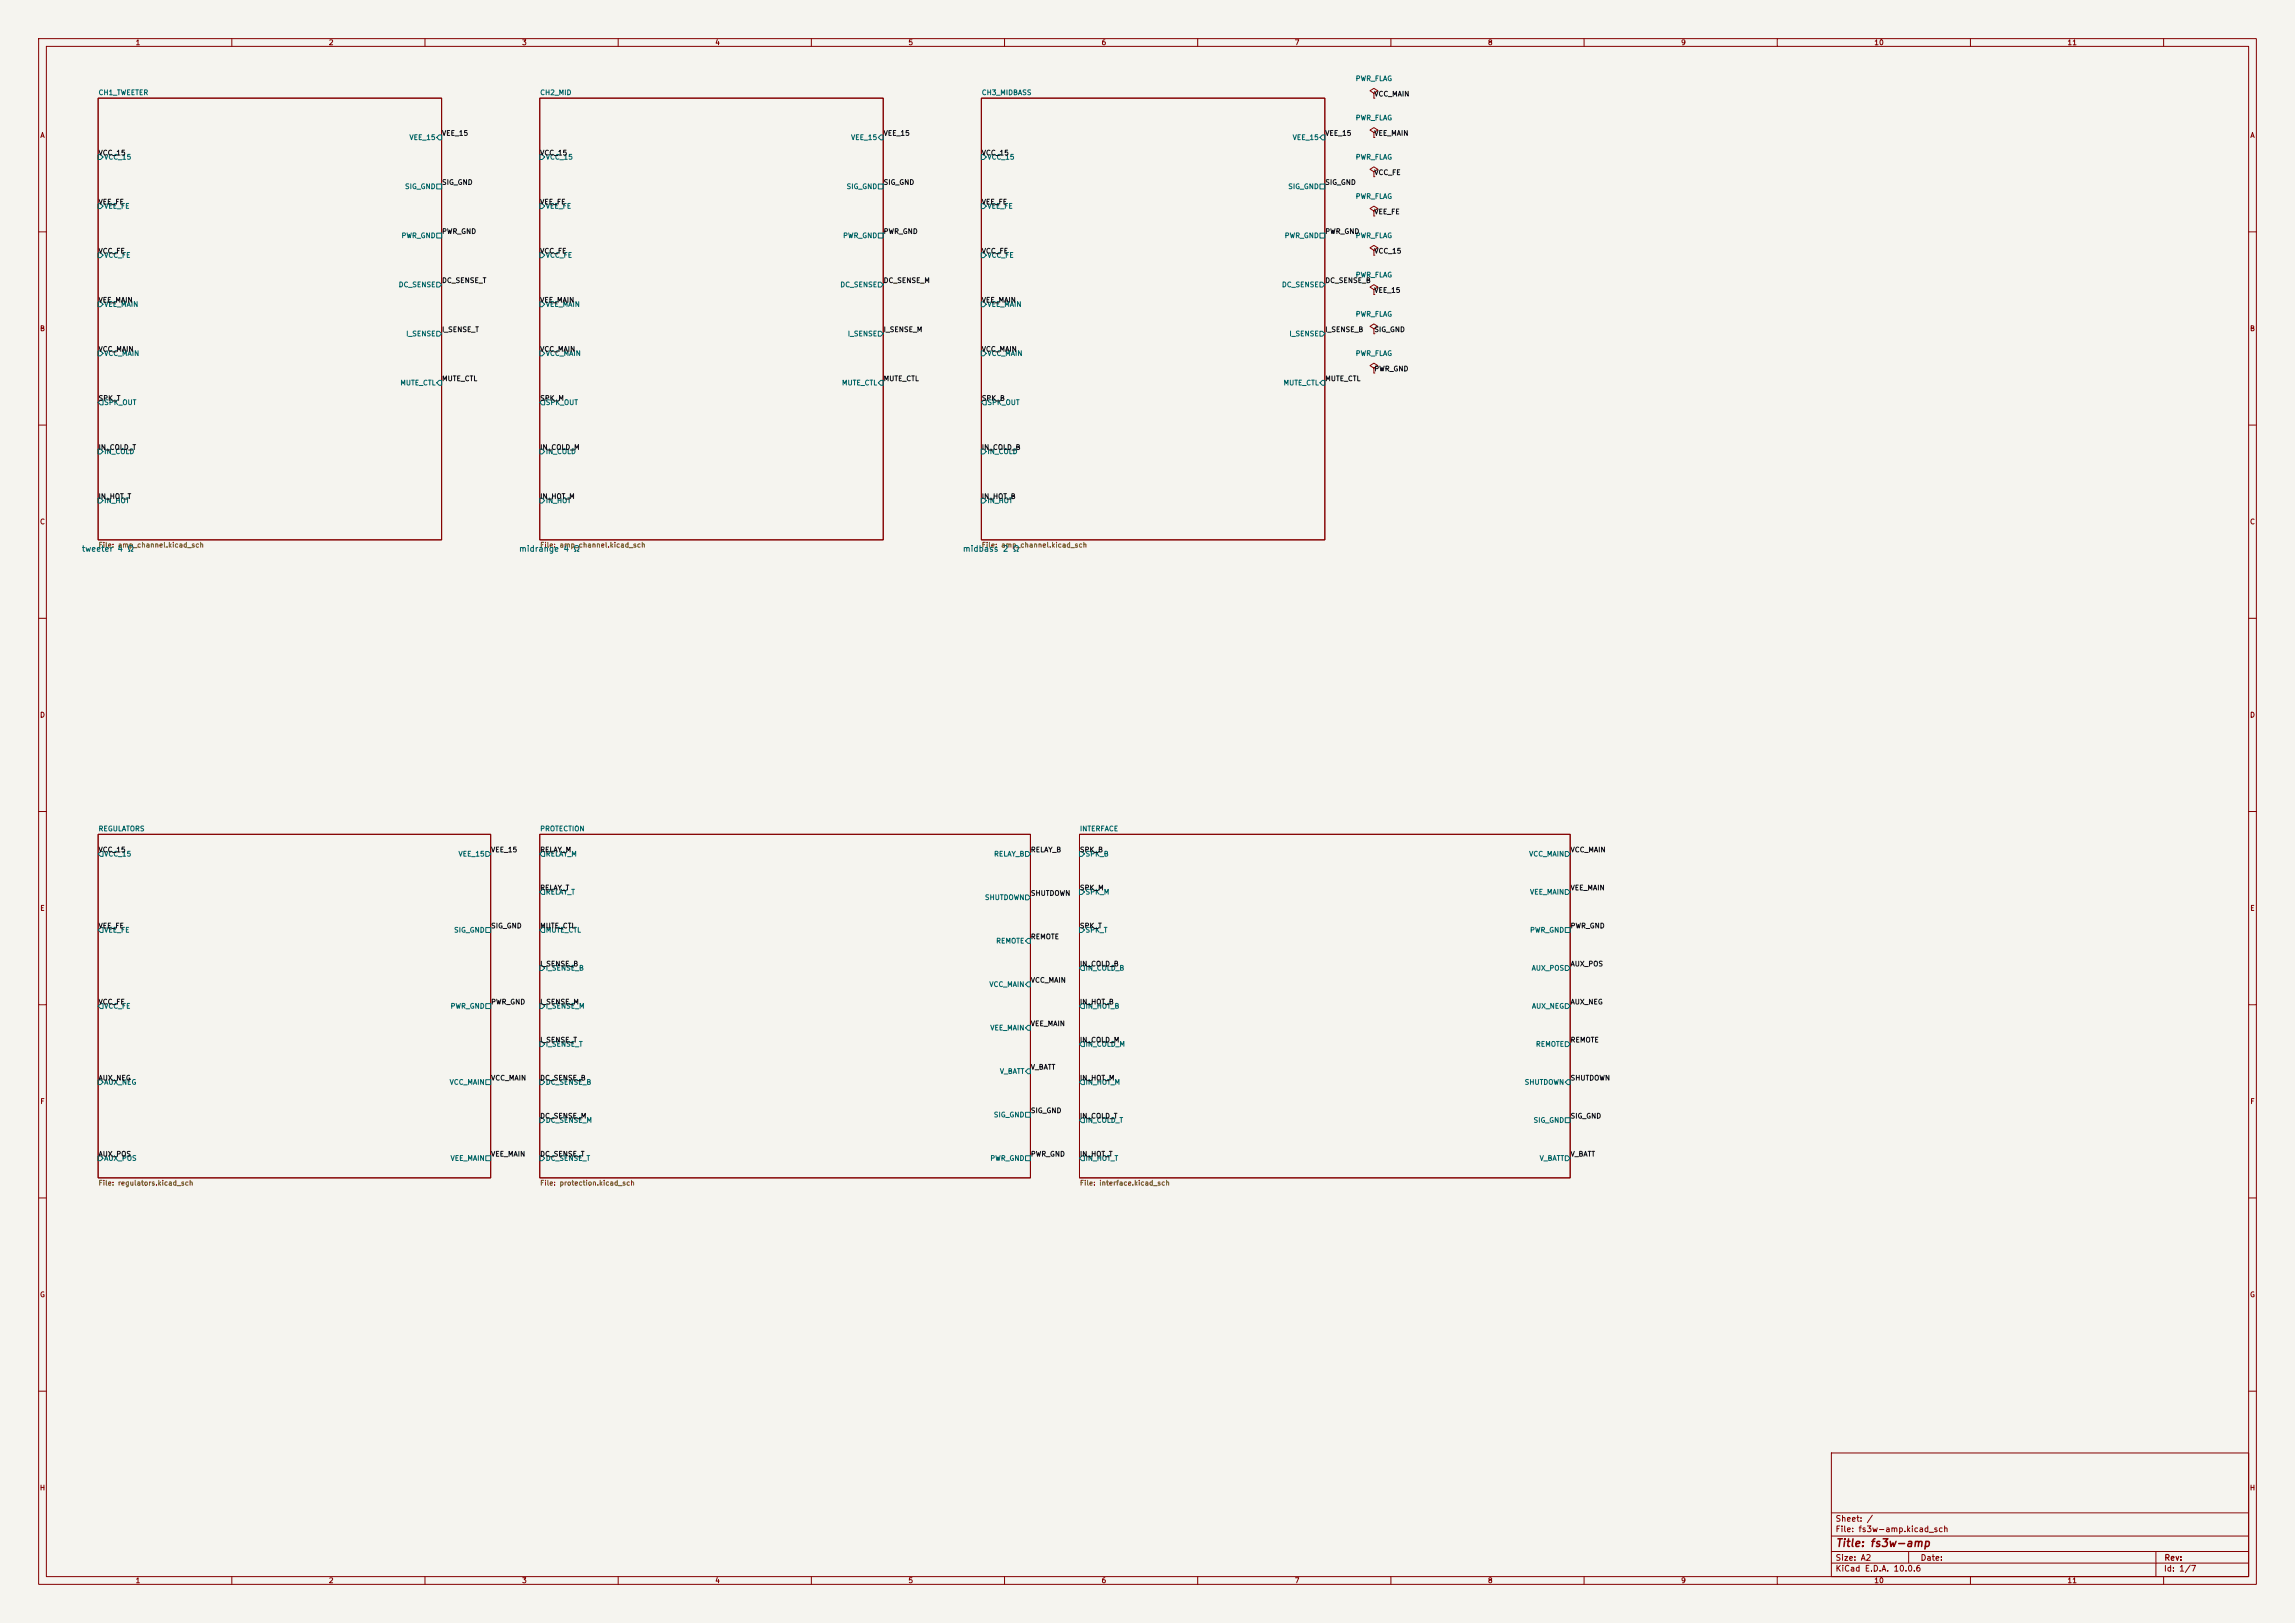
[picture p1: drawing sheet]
<svg xmlns="http://www.w3.org/2000/svg" width="594mm" height="420mm" viewBox="0 0 594 420" stroke-linecap="round" stroke-linejoin="round" font-family="sans-serif">
<defs><g id="words">
<text font-size="2" fill="#840000" x="475" y="400.8">Title: fs3w-amp</text>
<g font-size="1.5" fill="#0000c2">
<text x="21" y="143.1">tweeter 4 Ω</text>
<text x="134.2" y="143.1">midrange 4 Ω</text>
<text x="249.1" y="143.1">midbass 2 Ω</text>
</g>
<g font-size="1.5" fill="#840000">
<text x="475" y="394.1">Sheet: /</text>
<text x="475" y="396.8">File: fs3w-amp.kicad_sch</text>
<text x="475" y="407">KiCad E.D.A. 10.0.6</text>
<text x="475" y="404.2">Size: A2</text>
<text x="497" y="404.2">Date:</text>
<text x="560" y="407">Id: 1/7</text>
<text x="560.1" y="404.2">Rev:</text>
</g>
<g font-size="1.3" fill="#840000">
<text x="35" y="12">1</text>
<text x="85" y="12">2</text>
<text x="135" y="12">3</text>
<text x="185" y="12">4</text>
<text x="235" y="12">5</text>
<text x="285" y="12">6</text>
<text x="335" y="12">7</text>
<text x="385" y="12">8</text>
<text x="435" y="12">9</text>
<text x="485" y="12">10</text>
<text x="535" y="12">11</text>
<text x="10.3" y="36">A</text>
<text x="582.3" y="36">A</text>
<text x="10.2" y="86">B</text>
<text x="582.2" y="86">B</text>
<text x="10.2" y="136">C</text>
<text x="582.2" y="136">C</text>
<text x="10.2" y="186">D</text>
<text x="582.2" y="186">D</text>
<text x="10.3" y="236">E</text>
<text x="582.3" y="236">E</text>
<text x="10.3" y="286">F</text>
<text x="582.3" y="286">F</text>
<text x="10.2" y="336">G</text>
<text x="582.2" y="336">G</text>
<text x="10.2" y="386">H</text>
<text x="582.2" y="386">H</text>
<text x="35" y="410">1</text>
<text x="85" y="410">2</text>
<text x="135" y="410">3</text>
<text x="185" y="410">4</text>
<text x="235" y="410">5</text>
<text x="285" y="410">6</text>
<text x="335" y="410">7</text>
<text x="385" y="410">8</text>
<text x="435" y="410">9</text>
<text x="485" y="410">10</text>
<text x="535" y="410">11</text>
</g>
<g font-size="1.3" fill="#006464">
<text x="350.8" y="21.3">PWR_FLAG</text>
<text x="25.4" y="24.9">CH1_TWEETER</text>
<text x="139.7" y="24.9">CH2_MID</text>
<text x="254" y="24.9">CH3_MIDBASS</text>
<text x="350.8" y="31.4">PWR_FLAG</text>
<text x="26.8" y="41.6">VCC_15</text>
<text x="105.8" y="36.5">VEE_15</text>
<text x="141.1" y="41.6">VCC_15</text>
<text x="220.1" y="36.5">VEE_15</text>
<text x="255.4" y="41.6">VCC_15</text>
<text x="334.4" y="36.5">VEE_15</text>
<text x="350.8" y="41.6">PWR_FLAG</text>
<text x="104.7" y="49.2">SIG_GND</text>
<text x="219" y="49.2">SIG_GND</text>
<text x="333.3" y="49.2">SIG_GND</text>
<text x="350.8" y="51.8">PWR_FLAG</text>
<text x="26.8" y="54.3">VEE_FE</text>
<text x="141.1" y="54.3">VEE_FE</text>
<text x="255.4" y="54.3">VEE_FE</text>
<text x="103.8" y="61.9">PWR_GND</text>
<text x="218.1" y="61.9">PWR_GND</text>
<text x="332.4" y="61.9">PWR_GND</text>
<text x="350.8" y="61.9">PWR_FLAG</text>
<text x="26.8" y="67">VCC_FE</text>
<text x="141.1" y="67">VCC_FE</text>
<text x="255.4" y="67">VCC_FE</text>
<text x="103.1" y="74.6">DC_SENSE</text>
<text x="217.4" y="74.6">DC_SENSE</text>
<text x="331.7" y="74.6">DC_SENSE</text>
<text x="350.8" y="72.1">PWR_FLAG</text>
<text x="26.8" y="79.7">VEE_MAIN</text>
<text x="141.1" y="79.7">VEE_MAIN</text>
<text x="255.4" y="79.7">VEE_MAIN</text>
<text x="350.8" y="82.2">PWR_FLAG</text>
<text x="105" y="87.3">I_SENSE</text>
<text x="219.3" y="87.3">I_SENSE</text>
<text x="333.6" y="87.3">I_SENSE</text>
<text x="26.8" y="92.4">VCC_MAIN</text>
<text x="141.1" y="92.4">VCC_MAIN</text>
<text x="255.4" y="92.4">VCC_MAIN</text>
<text x="350.8" y="92.4">PWR_FLAG</text>
<text x="103.5" y="100">MUTE_CTL</text>
<text x="217.8" y="100">MUTE_CTL</text>
<text x="332.1" y="100">MUTE_CTL</text>
<text x="26.8" y="105.1">SPK_OUT</text>
<text x="141.1" y="105.1">SPK_OUT</text>
<text x="255.4" y="105.1">SPK_OUT</text>
<text x="26.8" y="117.8">IN_COLD</text>
<text x="141.1" y="117.8">IN_COLD</text>
<text x="255.4" y="117.8">IN_COLD</text>
<text x="26.8" y="130.5">IN_HOT</text>
<text x="141.1" y="130.5">IN_HOT</text>
<text x="255.4" y="130.5">IN_HOT</text>
<text x="25.4" y="215.4">REGULATORS</text>
<text x="139.7" y="215.4">PROTECTION</text>
<text x="279.4" y="215.4">INTERFACE</text>
<text x="26.8" y="221.9">VCC_15</text>
<text x="118.5" y="221.9">VEE_15</text>
<text x="141.1" y="221.9">RELAY_M</text>
<text x="257.2" y="221.9">RELAY_B</text>
<text x="280.8" y="221.9">SPK_B</text>
<text x="395.6" y="221.9">VCC_MAIN</text>
<text x="141.1" y="231.8">RELAY_T</text>
<text x="254.8" y="233.2">SHUTDOWN</text>
<text x="280.8" y="231.8">SPK_M</text>
<text x="395.9" y="231.8">VEE_MAIN</text>
<text x="26.8" y="241.6">VEE_FE</text>
<text x="117.4" y="241.6">SIG_GND</text>
<text x="141.1" y="241.6">MUTE_CTL</text>
<text x="257.7" y="244.4">REMOTE</text>
<text x="280.8" y="241.6">SPK_T</text>
<text x="395.9" y="241.6">PWR_GND</text>
<text x="141.1" y="251.5">I_SENSE_B</text>
<text x="280.8" y="251.5">IN_COLD_B</text>
<text x="396.3" y="251.5">AUX_POS</text>
<text x="255.9" y="255.7">VCC_MAIN</text>
<text x="26.8" y="261.3">VCC_FE</text>
<text x="116.5" y="261.3">PWR_GND</text>
<text x="141.1" y="261.3">I_SENSE_M</text>
<text x="280.8" y="261.3">IN_HOT_B</text>
<text x="396.4" y="261.3">AUX_NEG</text>
<text x="256.2" y="266.9">VEE_MAIN</text>
<text x="141.1" y="271.2">I_SENSE_T</text>
<text x="280.8" y="271.2">IN_COLD_M</text>
<text x="397.4" y="271.2">REMOTE</text>
<text x="26.8" y="281">AUX_NEG</text>
<text x="116.2" y="281">VCC_MAIN</text>
<text x="141.1" y="281">DC_SENSE_B</text>
<text x="258.7" y="278.2">V_BATT</text>
<text x="280.8" y="281">IN_HOT_M</text>
<text x="394.5" y="281">SHUTDOWN</text>
<text x="141.1" y="290.8">DC_SENSE_M</text>
<text x="257.1" y="289.4">SIG_GND</text>
<text x="280.8" y="290.8">IN_COLD_T</text>
<text x="396.8" y="290.8">SIG_GND</text>
<text x="26.8" y="300.7">AUX_POS</text>
<text x="116.5" y="300.7">VEE_MAIN</text>
<text x="141.1" y="300.7">DC_SENSE_T</text>
<text x="256.2" y="300.7">PWR_GND</text>
<text x="280.8" y="300.7">IN_HOT_T</text>
<text x="398.4" y="300.7">V_BATT</text>
</g>
<g font-size="1.3" fill="#0f0f0f">
<text x="355.6" y="25.3">VCC_MAIN</text>
<text x="114.3" y="35.4">VEE_15</text>
<text x="228.6" y="35.4">VEE_15</text>
<text x="342.9" y="35.4">VEE_15</text>
<text x="355.6" y="35.4">VEE_MAIN</text>
<text x="25.4" y="40.5">VCC_15</text>
<text x="139.7" y="40.5">VCC_15</text>
<text x="254" y="40.5">VCC_15</text>
<text x="355.6" y="45.6">VCC_FE</text>
<text x="25.4" y="53.2">VEE_FE</text>
<text x="114.3" y="48.1">SIG_GND</text>
<text x="139.7" y="53.2">VEE_FE</text>
<text x="228.6" y="48.1">SIG_GND</text>
<text x="254" y="53.2">VEE_FE</text>
<text x="342.9" y="48.1">SIG_GND</text>
<text x="355.6" y="55.8">VEE_FE</text>
<text x="25.4" y="65.9">VCC_FE</text>
<text x="114.3" y="60.8">PWR_GND</text>
<text x="139.7" y="65.9">VCC_FE</text>
<text x="228.6" y="60.8">PWR_GND</text>
<text x="254" y="65.9">VCC_FE</text>
<text x="342.9" y="60.8">PWR_GND</text>
<text x="355.6" y="65.9">VCC_15</text>
<text x="114.3" y="73.5">DC_SENSE_T</text>
<text x="228.6" y="73.5">DC_SENSE_M</text>
<text x="342.9" y="73.5">DC_SENSE_B</text>
<text x="355.6" y="76.1">VEE_15</text>
<text x="25.4" y="78.6">VEE_MAIN</text>
<text x="139.7" y="78.6">VEE_MAIN</text>
<text x="254" y="78.6">VEE_MAIN</text>
<text x="114.3" y="86.2">I_SENSE_T</text>
<text x="228.6" y="86.2">I_SENSE_M</text>
<text x="342.9" y="86.2">I_SENSE_B</text>
<text x="355.6" y="86.2">SIG_GND</text>
<text x="25.4" y="91.3">VCC_MAIN</text>
<text x="139.7" y="91.3">VCC_MAIN</text>
<text x="254" y="91.3">VCC_MAIN</text>
<text x="114.3" y="98.9">MUTE_CTL</text>
<text x="228.6" y="98.9">MUTE_CTL</text>
<text x="342.9" y="98.9">MUTE_CTL</text>
<text x="355.6" y="96.4">PWR_GND</text>
<text x="25.4" y="104">SPK_T</text>
<text x="139.7" y="104">SPK_M</text>
<text x="254" y="104">SPK_B</text>
<text x="25.4" y="116.7">IN_COLD_T</text>
<text x="139.7" y="116.7">IN_COLD_M</text>
<text x="254" y="116.7">IN_COLD_B</text>
<text x="25.4" y="129.4">IN_HOT_T</text>
<text x="139.7" y="129.4">IN_HOT_M</text>
<text x="254" y="129.4">IN_HOT_B</text>
<text x="25.4" y="220.9">VCC_15</text>
<text x="127" y="220.9">VEE_15</text>
<text x="139.7" y="220.9">RELAY_M</text>
<text x="266.7" y="220.9">RELAY_B</text>
<text x="279.4" y="220.9">SPK_B</text>
<text x="406.4" y="220.9">VCC_MAIN</text>
<text x="139.7" y="230.7">RELAY_T</text>
<text x="266.7" y="232.1">SHUTDOWN</text>
<text x="279.4" y="230.7">SPK_M</text>
<text x="406.4" y="230.7">VEE_MAIN</text>
<text x="25.4" y="240.5">VEE_FE</text>
<text x="127" y="240.5">SIG_GND</text>
<text x="139.7" y="240.5">MUTE_CTL</text>
<text x="266.7" y="243.3">REMOTE</text>
<text x="279.4" y="240.5">SPK_T</text>
<text x="406.4" y="240.5">PWR_GND</text>
<text x="139.7" y="250.4">I_SENSE_B</text>
<text x="279.4" y="250.4">IN_COLD_B</text>
<text x="406.4" y="250.4">AUX_POS</text>
<text x="266.7" y="254.6">VCC_MAIN</text>
<text x="25.4" y="260.2">VCC_FE</text>
<text x="127" y="260.2">PWR_GND</text>
<text x="139.7" y="260.2">I_SENSE_M</text>
<text x="279.4" y="260.2">IN_HOT_B</text>
<text x="406.4" y="260.2">AUX_NEG</text>
<text x="266.7" y="265.8">VEE_MAIN</text>
<text x="139.7" y="270.1">I_SENSE_T</text>
<text x="279.4" y="270.1">IN_COLD_M</text>
<text x="406.4" y="270.1">REMOTE</text>
<text x="25.4" y="279.9">AUX_NEG</text>
<text x="127" y="279.9">VCC_MAIN</text>
<text x="139.7" y="279.9">DC_SENSE_B</text>
<text x="266.7" y="277.1">V_BATT</text>
<text x="279.4" y="279.9">IN_HOT_M</text>
<text x="406.4" y="279.9">SHUTDOWN</text>
<text x="139.7" y="289.7">DC_SENSE_M</text>
<text x="266.7" y="288.3">SIG_GND</text>
<text x="279.4" y="289.7">IN_COLD_T</text>
<text x="406.4" y="289.7">SIG_GND</text>
<text x="25.4" y="299.6">AUX_POS</text>
<text x="127" y="299.6">VEE_MAIN</text>
<text x="139.7" y="299.6">DC_SENSE_T</text>
<text x="266.7" y="299.6">PWR_GND</text>
<text x="279.4" y="299.6">IN_HOT_T</text>
<text x="406.4" y="299.6">V_BATT</text>
</g>
<g font-size="1.3" fill="#725600">
<text x="25.4" y="142">File: amp_channel.kicad_sch</text>
<text x="139.7" y="142">File: amp_channel.kicad_sch</text>
<text x="254" y="142">File: amp_channel.kicad_sch</text>
<text x="25.4" y="307.1">File: regulators.kicad_sch</text>
<text x="139.7" y="307.1">File: protection.kicad_sch</text>
<text x="279.4" y="307.1">File: interface.kicad_sch</text>
</g>
</g></defs>
<path d="M0 0h594v420h-594z" fill="#f5f4ef" stroke="#f5f4ef" stroke-width=".26"/>
<g fill="none" stroke="#840000" stroke-width=".26">
<path d="M10 10h574v400h-574zM12 12h570v396h-570zM60 10v2M110 10v2M160 10v2M210 10v2M260 10v2M310 10v2M360 10v2M410 10v2M460 10v2M510 10v2"/>
<path d="M560 10v2M25.4 25.4h88.9v114.3h-88.9zM139.7 25.4h88.9v114.3h-88.9zM254 25.4h88.9v114.3h-88.9zM355.6 34.3l1-.6-1-.7-1 .7 1 .6v1.3M355.6 35.6h.1M355.6 24.1l1-.6-1-.6-1 .6 1 .6v1.3M355.6 25.4h.1M355.6 44.5l1-.7-1-.6-1 .6 1 .7v1.2M355.6 45.7h.1M355.6 54.6l1-.6-1-.7-1 .7 1 .6v1.3M355.6 55.9h.1"/>
<path d="M10 60h2M355.6 74.9l1-.6-1-.6-1 .6 1 .6v1.3M355.6 76.2h.1M355.6 64.8l1-.7-1-.6-1 .6 1 .7v1.2M355.6 66h.1M582 60h2M355.6 85.1l1-.6-1-.7-1 .7 1 .6v1.3M355.6 86.4h.1M355.6 95.3l1-.7-1-.6-1 .6 1 .7v1.2M355.6 96.5h.1M10 110h2M582 110h2"/>
<path d="M10 160h2M582 160h2M10 210h2M25.4 215.9h101.6v88.9h-101.6zM139.7 215.9h127v88.9h-127zM279.4 215.9h127v88.9h-127zM582 210h2M10 260h2M582 260h2M10 310h2M582 310h2M10 360h2"/>
<path d="M474 376h108v32h-108zM582 360h2M474 397.5h108M474 391.5h108M60 408v2M110 408v2M160 408v2M210 408v2M260 408v2M310 408v2M360 408v2M410 408v2"/>
<path d="M460 408v2M474 404.5h108M474 401.5h108M494 401.5v3M510 408v2M558 401.5v6.5M560 408v2"/>
</g>
<g fill="none" stroke="#006464" stroke-width=".26">
<path d="M113.7 34.9h.6v1.3h-.6l-.7-.6zM227.3 35.6l.7-.7h.6v1.3h-.6zM342.3 34.9h.6v1.3h-.6l-.7-.6zM25.4 52.7h.6l.7 .6-.7 .7h-.6zM25.4 40h.6l.7 .6-.7 .7h-.6zM113 47.6h1.3v1.3h-1.3zM139.7 52.7h.6l.7 .6-.7 .7h-.6zM139.7 40h.6l.7 .6-.7 .7h-.6zM227.3 47.6h1.3v1.3h-1.3zM254 52.7h.6l.7 .6-.7 .7h-.6zM254 40h.6l.7 .6-.7 .7h-.6zM341.6 47.6h1.3v1.3h-1.3z"/>
<path d="M25.4 78.1h.6l.7 .6-.7 .7h-.6zM25.4 65.4h.6l.7 .6-.7 .7h-.6zM113 60.3h1.3v1.3h-1.3zM113 73h.7l.6 .7-.6 .6h-.7zM139.7 78.1h.6l.7 .6-.7 .7h-.6zM139.7 65.4h.6l.7 .6-.7 .7h-.6zM227.3 60.3h1.3v1.3h-1.3zM227.3 73h.7l.6 .7-.6 .6h-.7zM254 78.1h.6l.7 .6-.7 .7h-.6zM254 65.4h.6l.7 .6-.7 .7h-.6zM341.6 60.3h1.3v1.3h-1.3zM341.6 73h.7l.6 .7-.6 .6h-.7z"/>
<path d="M25.4 90.8h.6l.7 .6-.7 .7h-.6zM113 85.7h.7l.6 .7-.6 .6h-.7zM113.7 98.4h.6v1.3h-.6l-.7-.6zM139.7 90.8h.6l.7 .6-.7 .7h-.6zM227.3 85.7h.7l.6 .7-.6 .6h-.7zM228 98.4h.6v1.3h-.6l-.7-.6zM254 90.8h.6l.7 .6-.7 .7h-.6zM341.6 85.7h.7l.6 .7-.6 .6h-.7zM342.3 98.4h.6v1.3h-.6l-.7-.6zM25.4 116.2h.6l.7 .6-.7 .7h-.6zM26 103.5h.7v1.3h-.7l-.6-.7zM139.7 116.2h.6l.7 .6-.7 .7h-.6z"/>
<path d="M140.3 103.5h.7v1.3h-.7l-.6-.7zM254 116.2h.6l.7 .6-.7 .7h-.6zM254.6 103.5h.7v1.3h-.7l-.6-.7zM25.4 128.9h.6l.7 .6-.7 .7h-.6zM139.7 128.9h.6l.7 .6-.7 .7h-.6zM254 128.9h.6l.7 .6-.7 .7h-.6zM26 220.3h.7v1.3h-.7l-.6-.6zM125.7 220.3h.7l.6 .7-.6 .6h-.7zM140.3 230.2h.7v1.3h-.7l-.6-.7zM140.3 220.3h.7v1.3h-.7l-.6-.6zM265.4 220.3h.7l.6 .7-.6 .6h-.7zM265.4 231.6h.7l.6 .6-.6 .7h-.7z"/>
<path d="M279.4 230.2h.6l.7 .6-.7 .7h-.6zM279.4 220.3h.6l.7 .7-.7 .6h-.6zM405.1 220.3h.7l.6 .7-.6 .6h-.7zM405.1 230.2h.7l.6 .6-.6 .7h-.7zM26 240h.7v1.3h-.7l-.6-.6zM125.7 240h1.3v1.3h-1.3zM125.7 259.7h1.3v1.3h-1.3zM139.7 259.7h.6l.7 .7-.7 .6h-.6zM139.7 249.9h.6l.7 .6-.7 .6h-.6zM140.3 240h.7v1.3h-.7l-.6-.6zM266.1 242.8h.6v1.3h-.6l-.7-.6zM266.1 254.1h.6v1.3h-.6l-.7-.7z"/>
<path d="M279.4 240h.6l.7 .7-.7 .6h-.6zM280 259.7h.7v1.3h-.7l-.6-.6zM280 249.9h.7v1.2h-.7l-.6-.6zM405.1 240h1.3v1.3h-1.3zM405.1 249.9h.7l.6 .6-.6 .6h-.7zM405.1 259.7h.7l.6 .7-.6 .6h-.7zM25.4 279.4h.6l.7 .6-.7 .7h-.6zM25.4 260.4l.6-.7h.7v1.3h-.7zM125.7 279.4h1.3v1.3h-1.3zM139.7 279.4h.6l.7 .6-.7 .7h-.6zM139.7 269.6h.6l.7 .6-.7 .6h-.6zM266.1 265.3h.6v1.3h-.6l-.7-.6z"/>
<path d="M266.1 276.6h.6v1.3h-.6l-.7-.7zM280 279.4h.7v1.3h-.7l-.6-.7zM280 269.6h.7v1.2h-.7l-.6-.6zM405.1 269.6h.7l.6 .6-.6 .6h-.7zM405.8 279.4h.6v1.3h-.6l-.7-.7zM25.4 299.1h.6l.7 .6-.7 .7h-.6zM125.7 299.1h1.3v1.3h-1.3zM139.7 299.1h.6l.7 .6-.7 .7h-.6zM139.7 289.2h.6l.7 .7-.7 .6h-.6zM265.4 287.8h1.3v1.3h-1.3zM265.4 299.1h1.3v1.3h-1.3zM280 299.1h.7v1.3h-.7l-.6-.7z"/>
<path d="M280 289.2h.7v1.3h-.7l-.6-.6zM405.1 289.2h1.3v1.3h-1.3zM405.1 299.1h.7l.6 .6-.6 .7h-.7z"/>
</g>
<use href="#words"/>
</svg>
